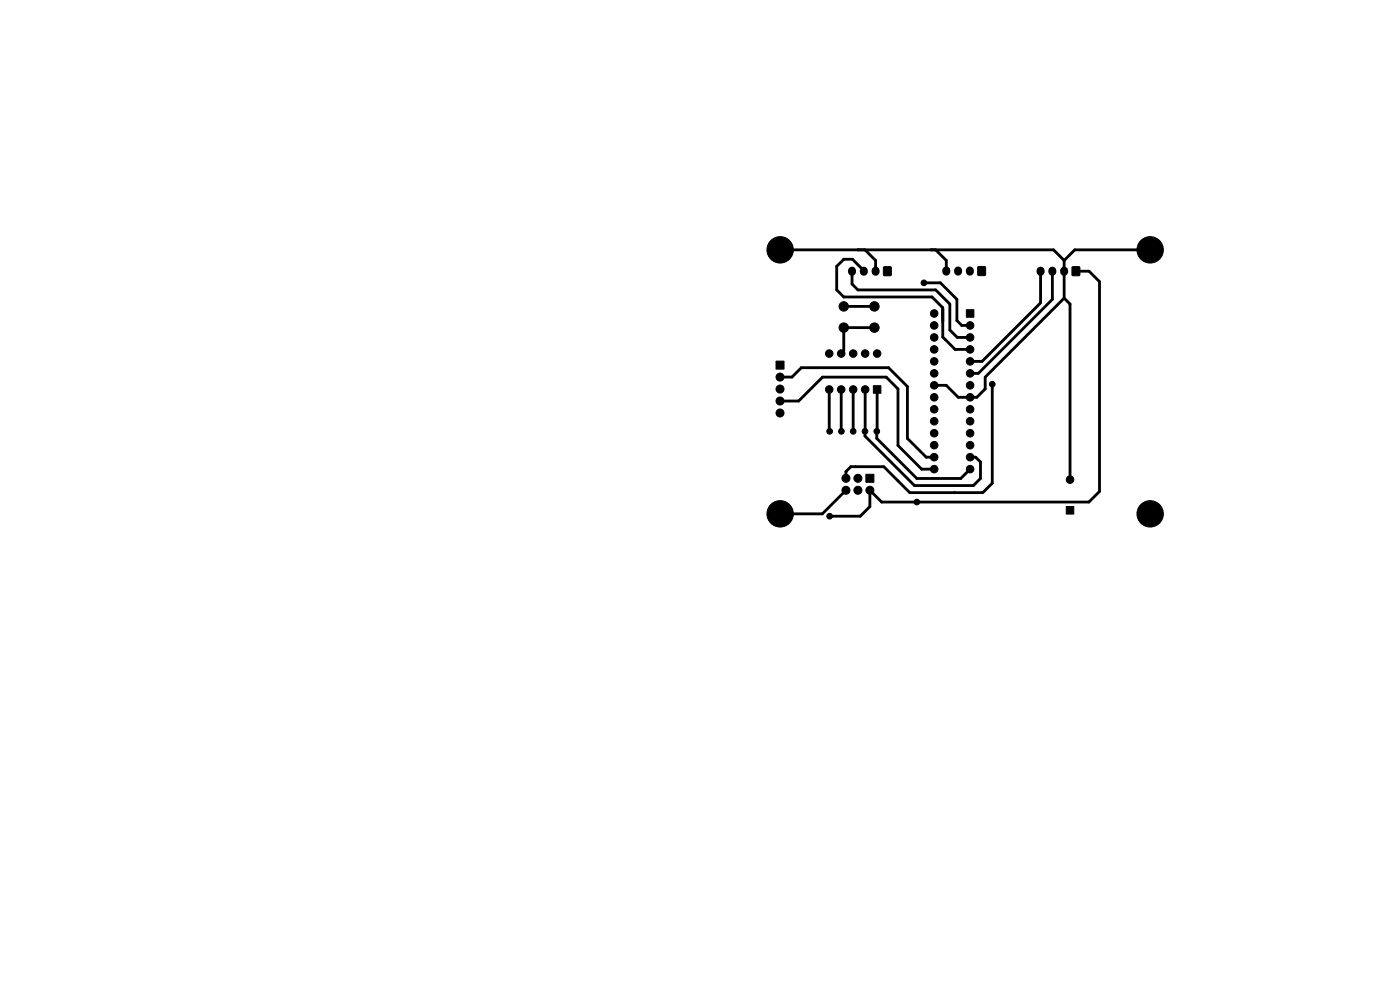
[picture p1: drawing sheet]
<svg xmlns="http://www.w3.org/2000/svg" width="297mm" height="210mm" viewBox="0 0 297 210" stroke-linecap="round" stroke-linejoin="round" font-family="sans-serif">
<g fill="#000" stroke="#000" stroke-width=".21">
<path d="M187.5 56.6h1.5v1.8h-1.5zM207.5 56.6h1.5v1.8h-1.5zM227.5 56.6h1.5v1.8h-1.5zM164.6 76.6h1.7v1.7h-1.7zM205 65.7h1.6v1.6h-1.6zM185.3 81.8h1.6v1.6h-1.6zM183.7 100.6h1.7v1.7h-1.7zM226.2 107.4h1.6v1.7h-1.6z"/>
<circle cx="165.5" cy="53" r="2.8"/>
<circle cx="196" cy="60" r=".6"/>
<circle cx="244" cy="53" r="2.8"/>
<circle cx="165.5" cy="80" r=".85"/>
<circle cx="175.9" cy="75" r=".8"/>
<circle cx="178.5" cy="75" r=".8"/>
<circle cx="179" cy="69.5" r="1"/>
<circle cx="179" cy="65" r="1"/>
<circle cx="181" cy="75" r=".8"/>
<circle cx="183.5" cy="75" r=".8"/>
<circle cx="185.5" cy="69.5" r="1"/>
<circle cx="185.5" cy="65" r="1"/>
<circle cx="186.1" cy="75" r=".8"/>
<circle cx="198.2" cy="71.6" r=".8"/>
<circle cx="198.2" cy="76.7" r=".8"/>
<circle cx="198.2" cy="66.5" r=".8"/>
<circle cx="198.2" cy="69" r=".8"/>
<circle cx="198.2" cy="79.2" r=".8"/>
<circle cx="198.2" cy="74.1" r=".8"/>
<circle cx="205.8" cy="71.6" r=".8"/>
<circle cx="205.8" cy="74.1" r=".8"/>
<circle cx="205.8" cy="76.7" r=".8"/>
<circle cx="205.8" cy="79.2" r=".8"/>
<circle cx="205.8" cy="69" r=".8"/>
<circle cx="165.5" cy="82.5" r=".85"/>
<circle cx="165.5" cy="87.6" r=".85"/>
<circle cx="165.5" cy="85.1" r=".85"/>
<circle cx="175.9" cy="82.6" r=".8"/>
<circle cx="176" cy="91.5" r=".6"/>
<circle cx="178.5" cy="82.6" r=".8"/>
<circle cx="178.5" cy="91.5" r=".6"/>
<circle cx="181" cy="82.6" r=".8"/>
<circle cx="181" cy="91.5" r=".6"/>
<circle cx="183.5" cy="91.5" r=".6"/>
<circle cx="183.5" cy="82.6" r=".8"/>
<circle cx="186" cy="91.5" r=".6"/>
<circle cx="198.2" cy="94.4" r=".8"/>
<circle cx="198.2" cy="84.3" r=".8"/>
<circle cx="198.2" cy="97" r=".8"/>
<circle cx="198.2" cy="99.5" r=".8"/>
<circle cx="198.2" cy="91.9" r=".8"/>
<circle cx="198.2" cy="81.7" r=".8"/>
<circle cx="198.2" cy="89.4" r=".8"/>
<circle cx="198.2" cy="86.8" r=".8"/>
<circle cx="205.8" cy="86.8" r=".8"/>
<circle cx="205.8" cy="91.9" r=".8"/>
<circle cx="205.8" cy="89.4" r=".8"/>
<circle cx="205.8" cy="99.5" r=".8"/>
<circle cx="205.8" cy="84.3" r=".8"/>
<circle cx="205.8" cy="94.4" r=".8"/>
<circle cx="205.8" cy="97" r=".8"/>
<circle cx="205.8" cy="81.7" r=".8"/>
<circle cx="210.5" cy="81.5" r=".6"/>
<circle cx="165.5" cy="109" r="2.8"/>
<circle cx="176" cy="109.5" r=".6"/>
<circle cx="179.5" cy="104" r=".85"/>
<circle cx="179.5" cy="101.5" r=".85"/>
<circle cx="182" cy="104" r=".85"/>
<circle cx="182" cy="101.5" r=".85"/>
<circle cx="184.5" cy="104" r=".85"/>
<circle cx="194.5" cy="106.5" r=".6"/>
<circle cx="227" cy="101.7" r=".8"/>
<circle cx="244" cy="109" r="2.8"/>
</g>
<path d="M180.8 57.4v.3M183.3 57.4v.3M185.8 57.4v.3M200.8 57.4v.2M203.3 57.4v.2M205.8 57.4v.2M220.8 57.4v.3M223.3 57.4v.3M225.8 57.4v.3" fill="none" stroke="#000" stroke-width="1.7"/>
<g fill="none" stroke="#000" stroke-width=".6">
<path d="M165.5 53h58l2.3 2.3M180.8 57.5v2.8l1.2 1.2h16.5l3 3v5.5l1.6 1.6h2.7M183.3 57.5l-2.5-2.5h-1.8l-1.5 1.5v5l1.5 1.5h18.7l2.3 2.3v6.2l2.6 2.6h3.2M183.5 53l2.3 2.3v2.2M196 60h3.5l3.5 3.5v4.5l1 1h1.8M198.5 53l2.3 2.3v2.2M220.8 57.5v6.8l-12.5 12.4h-2.5M223.3 57.5v6l-15.7 15.7h-1.8M225.8 55.3v8M228.3 57.5h2.7l2.3 2.2v44.5l-2.3 2.3h-44l-2.5-2.5v3.5l-2 2h-6.5M244 53h-16l-2.2 2.3M165.5 80h2.5l2-2h18.5l4 4v11l4 4h1.7"/>
<path d="M179 65h6.5M185.5 69.5h-6.5v5l-.5 .5M225.8 63.3l-16.8 16.7v2.5l-1.8 1.8h-3.9l-2.6-2.6h-2.5M225.8 63.3l1.2 1.2v37.3M165.5 85.1h3.9l5.1-5.1h13.5l2.5 2.5v12l5 5h2.7M175.9 82.6l.1 8.9M178.5 82.6v8.9M181 91.5h.1M181 82.6v8.9M183.5 82.6v9.9l10.5 10.5h12.5l1.5-1.5v-3.5l-1-1h-1.2M186.1 82.6l-.1 10.4 8.5 8.5h9.3l2-2M210.5 81.5v21l-2 2h-15.5l-5.5-5.5h-7l-1 1v1.5"/>
<path d="M179.5 104l-5 5h-9"/>
</g>
</svg>
